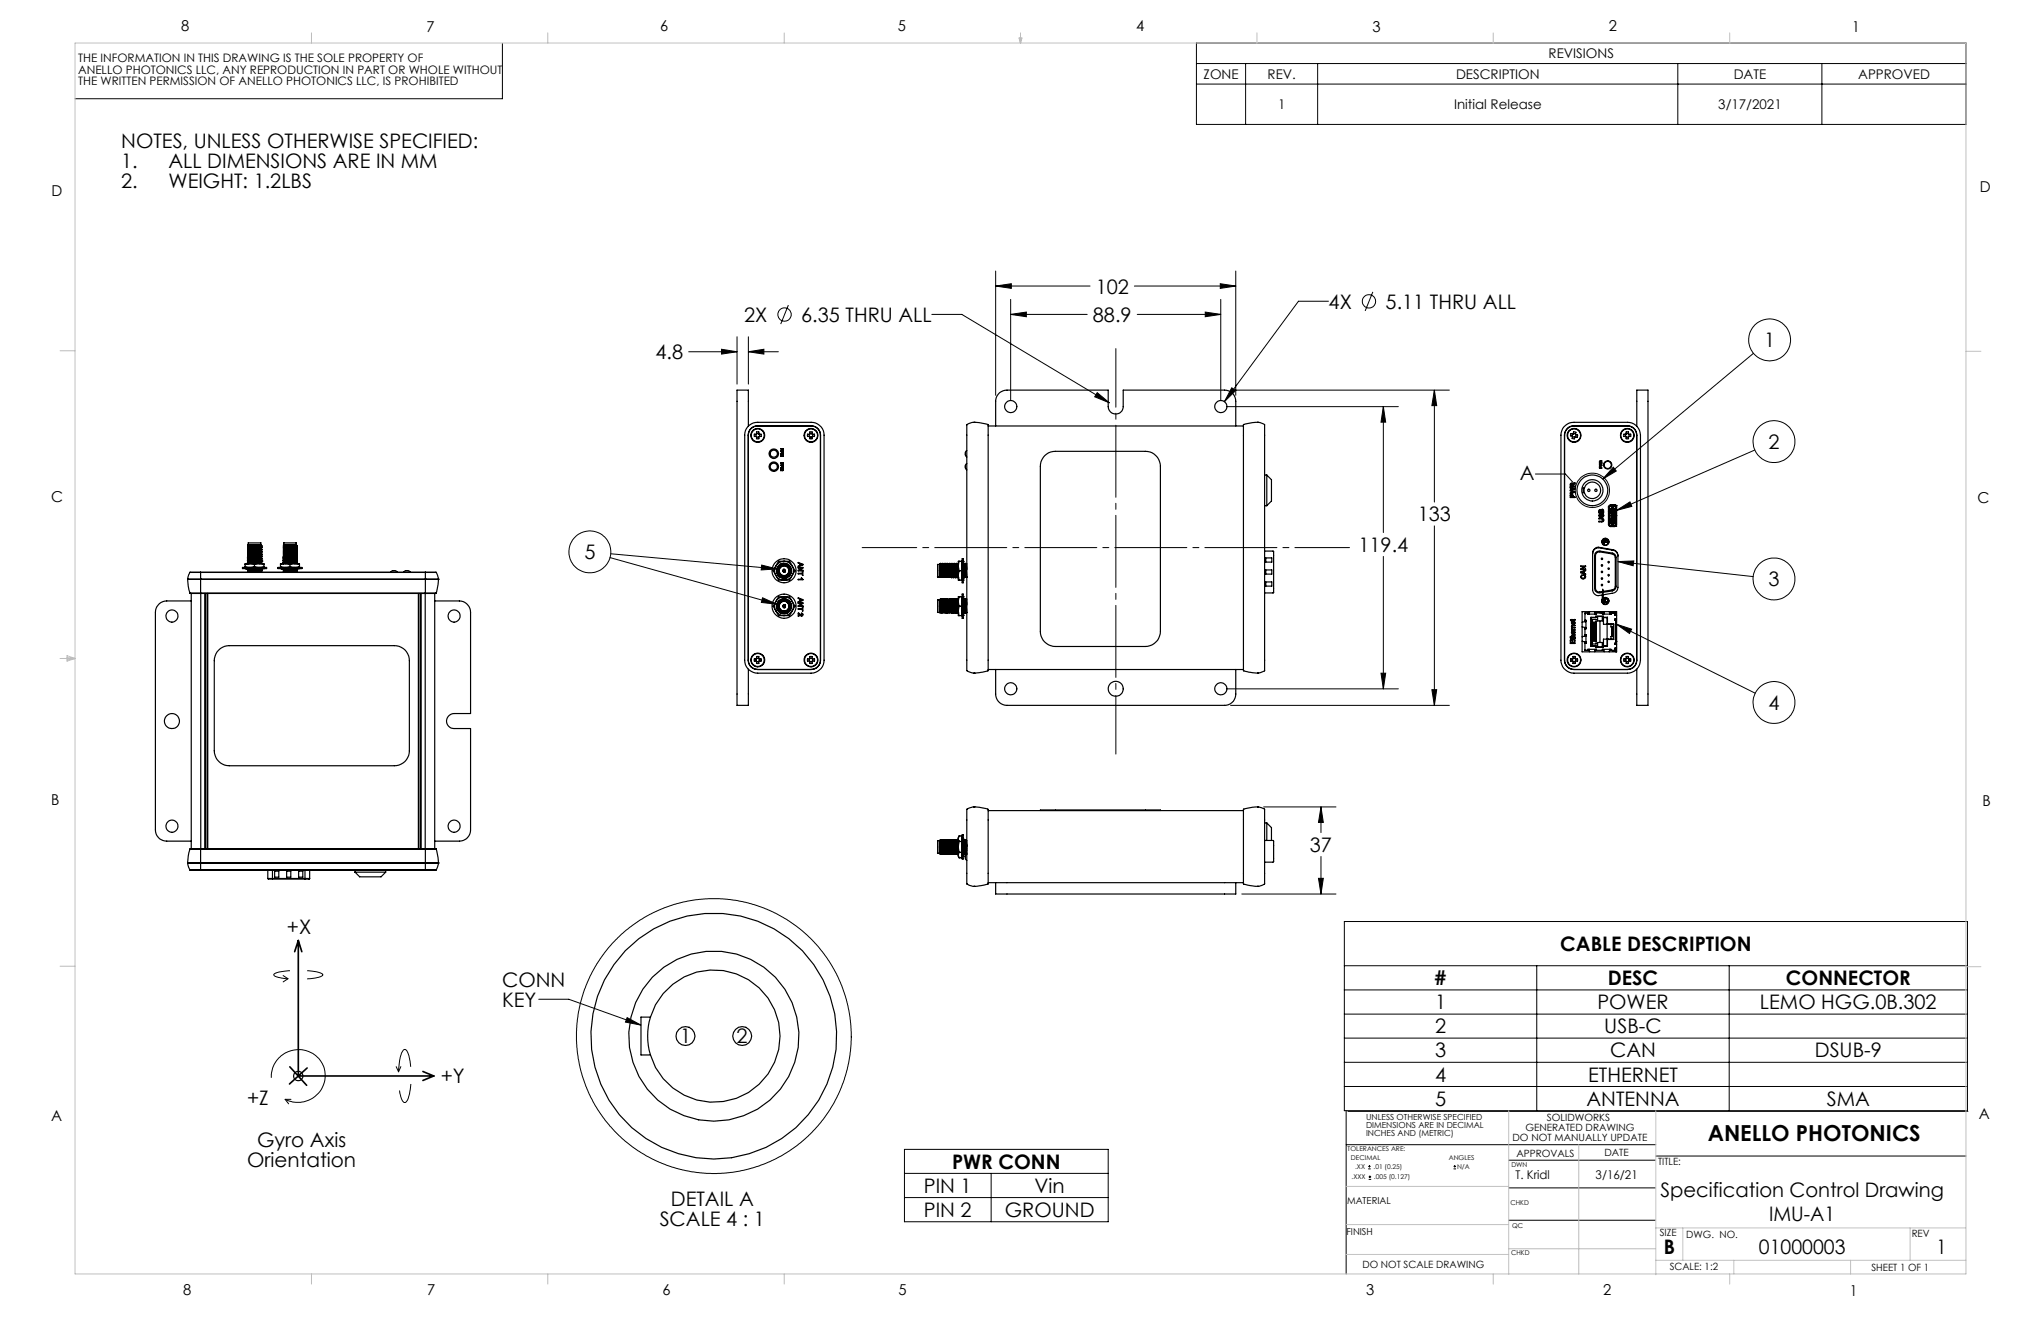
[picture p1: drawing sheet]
<svg xmlns="http://www.w3.org/2000/svg" width="432mm" height="279mm" viewBox="0 0 432 279" stroke-linecap="round" stroke-linejoin="round" font-family="sans-serif">
<defs><g id="words">
<text font-size="4.7" x="361.3" y="241.3">ANELLO PHOTONICS</text>
<g font-size="4.2">
<text x="25.6" y="31.4">NOTES, UNLESS OTHERWISE SPECIFIED:</text>
<text x="25.6" y="35.5">1.</text>
<text x="35.6" y="35.5">ALL DIMENSIONS ARE IN MM</text>
<text x="25.6" y="39.7">2.</text>
<text x="35.6" y="39.7">WEIGHT: 1.2LBS</text>
<text x="231.8" y="62.1">102</text>
<text x="281.1" y="65.3">4X</text>
<text x="293.1" y="65.3">5.11 THRU ALL</text>
<text x="157.4" y="68.1">2X</text>
<text x="169.5" y="68.1">6.35 THRU ALL</text>
<text x="231.2" y="68.1">88.9</text>
<text x="138.7" y="76">4.8</text>
<text x="373.2" y="73.4">1</text>
<text x="374.2" y="94.9">2</text>
<text x="321.6" y="101.5">A</text>
<text x="300" y="110.3">133</text>
<text x="123.6" y="118.2">5</text>
<text x="287.4" y="116.7">119.4</text>
<text x="374.2" y="124">3</text>
<text x="374.2" y="150.1">4</text>
<text x="277.1" y="180.2">37</text>
<text x="60.7" y="197.5">+X</text>
<text x="330.1" y="201.1">CABLE DESCRIPTION</text>
<text x="106.2" y="208.7">CONN</text>
<text x="303.5" y="208.3">#</text>
<text x="340.2" y="208.3">DESC</text>
<text x="377.8" y="208.3">CONNECTOR</text>
<text x="106.2" y="212.9">KEY</text>
<text x="303.6" y="213.4">1</text>
<text x="337.9" y="213.4">POWER</text>
<text x="372.3" y="213.4">LEMO HGG.0B.302</text>
<text x="143.9" y="220.6">1</text>
<text x="155.8" y="220.6">2</text>
<text x="303.6" y="218.5">2</text>
<text x="339.4" y="218.5">USB-C</text>
<text x="303.6" y="223.6">3</text>
<text x="340.6" y="223.6">CAN</text>
<text x="383.9" y="223.6">DSUB-9</text>
<text x="52.3" y="233.6">+Z</text>
<text x="93.3" y="229">+Y</text>
<text x="303.6" y="228.7">4</text>
<text x="303.6" y="233.9">5</text>
<text x="335.6" y="233.9">ANTENNA</text>
<text x="336" y="228.7">ETHERNET</text>
<text x="386.5" y="233.9">SMA</text>
<text x="54.4" y="242.7">Gyro Axis</text>
<text x="52.3" y="246.9">Orientation</text>
<text x="201.4" y="247.2">PWR CONN</text>
<text x="141.9" y="255.2">DETAIL A</text>
<text x="195.5" y="252.3">PIN 1</text>
<text x="195.5" y="257.4">PIN 2</text>
<text x="212.6" y="257.4">GROUND</text>
<text x="218.9" y="252.3">Vin</text>
<text x="351.3" y="253.3">Specification Control Drawing</text>
<text x="139.6" y="259.3">SCALE 4 : 1</text>
<text x="374.3" y="258.2">IMU-A1</text>
<text x="352" y="265.2">B</text>
<text x="372.1" y="265.2">01000003</text>
<text x="409.7" y="265.2">1</text>
</g>
<g font-size="3.2">
<text x="38.3" y="6.7">8</text>
<text x="90.2" y="6.7">7</text>
<text x="139.7" y="6.5">6</text>
<text x="190" y="6.5">5</text>
<text x="240.4" y="6.5">4</text>
<text x="290.4" y="6.7">3</text>
<text x="340.4" y="6.5">2</text>
<text x="391.9" y="6.7">1</text>
<text x="10.9" y="41.6">D</text>
<text x="418.9" y="40.7">D</text>
<text x="10.9" y="106.3">C</text>
<text x="418.4" y="106.4">C</text>
<text x="10.8" y="170.2">B</text>
<text x="419.4" y="170.6">B</text>
<text x="10.8" y="237.2">A</text>
<text x="418.6" y="236.8">A</text>
<text x="38.8" y="273.8">8</text>
<text x="90.4" y="273.8">7</text>
<text x="140.2" y="273.8">6</text>
<text x="190.1" y="273.9">5</text>
<text x="289" y="273.9">3</text>
<text x="339.1" y="273.8">2</text>
<text x="391.4" y="274.1">1</text>
</g>
<g font-size="2.8">
<text x="254.6" y="16.7">ZONE</text>
<text x="268.2" y="16.7">REV.</text>
<text x="308" y="16.7">DESCRIPTION</text>
<text x="327.6" y="12.3">REVISIONS</text>
<text x="366.8" y="16.7">DATE</text>
<text x="393.1" y="16.7">APPROVED</text>
<text x="270.4" y="23.1">1</text>
<text x="307.6" y="23.1">Initial Release</text>
<text x="363.5" y="23.1">3/17/2021</text>
</g>
<g font-size="2.5">
<text x="16.5" y="13.1">THE INFORMATION IN THIS DRAWING IS THE SOLE PROPERTY OF</text>
<text x="16.5" y="15.5">ANELLO PHOTONICS LLC, ANY REPRODUCTION IN PART OR WHOLE WITHOUT</text>
<text x="16.5" y="18">THE WRITTEN PERMISSION OF ANELLO PHOTONICS LLC, IS PROHIBITED</text>
<text x="320.6" y="249.4">T. Kridl</text>
<text x="337.6" y="249.4">3/16/21</text>
</g>
<g font-size="2.1">
<text x="322.7" y="239.2">GENERATED DRAWING</text>
<text x="327.3" y="237">SOLIDWORKS</text>
<text x="320" y="241.3">DO NOT MANUALLY UPDATE</text>
<text x="320.8" y="244.7">APPROVALS</text>
<text x="339.4" y="244.6">DATE</text>
<text x="350.8" y="246.4">TITLE:</text>
<text x="351.1" y="261.5">SIZE</text>
<text x="356.7" y="261.7">DWG. NO.</text>
<text x="404.4" y="261.7">REV</text>
<text x="288.2" y="268.2">DO NOT SCALE DRAWING</text>
<text x="353.2" y="268.6">SCALE: 1:2</text>
<text x="395.9" y="268.7">SHEET 1 OF 1</text>
</g>
<g font-size="2">
<text x="285" y="254.6">MATERIAL</text>
<text x="284.9" y="261.2">FINISH</text>
</g>
<g font-size="1.8">
<text x="289" y="236.8">UNLESS OTHERWISE SPECIFIED</text>
<text x="289" y="238.6">DIMENSIONS ARE IN DECIMAL</text>
<text x="289" y="240.4">INCHES AND (METRIC)</text>
</g>
<g font-size="1.4">
<text x="285.1" y="243.4">TOLERANCES ARE:</text>
<text x="285.8" y="245.3">DECIMAL</text>
<text x="306.5" y="245.3">ANGLES</text>
<text x="285.9" y="249.4">.XXX</text>
<text x="286.7" y="247.2">.XX</text>
<text x="290.6" y="247.2">.01 (0.25)</text>
<text x="290.7" y="249.4">.005 (0.127)</text>
<text x="308.2" y="247.2">N/A</text>
<text x="319.8" y="246.8">DWN</text>
<text x="319.6" y="255">CHKD</text>
<text x="319.9" y="259.7">QC</text>
<text x="319.7" y="265.4">CHKD</text>
</g>
</g></defs>
<g fill="none" stroke="#000" stroke-width=".21">
<path d="M106.3 9.2v11.7h-90.4M253.1 9.1h162.8v17.2h-162.8zM253.1 13.4h162.8M253.1 17.8h162.8M263.5 13.4v12.9M278.8 13.4v12.9M355 13.4v12.9M385.4 13.4v12.9M210.6 57.3v26.3M261.4 57.3v26.3M145.7 74.4h10.2M152.6 73.9l3.3 .5-3.3 .5z"/>
<path d="M155.9 71.2v10M158.3 74.4l3.3-.5v1zM158.3 71.2v10M158.3 74.4h6.4M166.8 64.5l-1.6 4M197.1 66.5h6.4l31.2 18.7M210.6 60.5l3.4-.5v1zM210.6 60.5h20M213.8 66.5l3.3-.5v1zM213.8 63.3v21.4M213.8 66.5h16.2M240 60.5h21.4"/>
<path d="M240.6 66.5h17.7M255 66l3.3 .5-3.3 .5zM258.2 60l3.2 .5-3.2 .5zM258.3 63.3v21.4M281.1 63.7h-6.4l-15.7 21.2M290.4 61.7l-1.6 4.1M371 74.7l-31.9 26.6M232.1 83l2.6 2.2-3.1-1.3zM259.5 86h36.3M260.3 82.5h46.3M260.6 82l.8 .6-2.4 2.3zM292.7 86l.5 3.3h-1z"/>
<path d="M292.7 86v26.6M303.5 82.5l.5 3.3h-1.1zM303.5 82.5v23.7M341.3 98.8l.6 .8-2.8 1.7zM371.3 95.2l-29.3 12.8M129 117.9l35.4 9.9M129.2 117.1l35.2 3.2M161.1 119.5l3.3 .8-3.4 .2zM292.7 117.7v28M303.5 111.2v38M324.8 100.3h6.4l2.2 2.4M342 108l2.8-1.8 .4 .9z"/>
<path d="M342.3 118.8l28.6 3.2M342.3 118.8l3.4-.2-.2 1.1zM161.3 126.4l3.1 1.4-3.3-.4zM342 132l29.3 14.6M342 132l3.2 1.1-.5 .9zM259.5 145.7h36.3M260.3 149.2h46.3M292.2 142.4h1l-.5 3.3zM302.9 145.9h1.1l-.5 3.3zM267.3 170.7h15.3M279.5 170.7l.5 3.3h-1.1zM279.5 170.7v5.4"/>
<path d="M262.7 189.1h19.9M278.9 185.8h1.1l-.5 3.3zM279.5 181.2v7.9M284.4 194.9h131.8v40h-131.8zM59.9 206.3l1 .7M60.9 207l-1 .7M61.3 205.3a5.6 5.6 0 0 0-3.4 .8v.1a4.6 4.6 0 0 0 3 .8M65 205.3a5.1 5.1 0 0 1 3.3 .9 3.5 3.5 0 0 1-2.7 .8h-.6M114 211.3h6.3l15.3 5.5M132.7 215.2l2.9 1.6-3.3-.6zM284.4 204.3h131.8M284.4 209.4h131.8"/>
<path d="M284.4 214.5h131.8M284.4 219.6h131.8M325.1 204.3v30.6M365.8 204.3v30.6M57.4 228a5.7 5.7 0 0 1 5.6-6 5.7 5.7 0 0 1 5.8 5.9 5.8 5.8 0 0 1-8.5 4.6M60.3 232.5h1.3M60.3 232.5l.8 1M83.8 225.6l.5 1.1M84.8 225.6l-.5 1.1M86.9 225.6a5.1 5.1 0 0 0-1.2-3.6h-.2a3.6 3.6 0 0 0-1 2.8l-.2 1.9M86.9 229.3a7 7 0 0 1-1 3.8 .76 .76 0 0 1-1-.8l-.4-1.7M284.4 224.7h131.8"/>
<path d="M284.4 229.8h131.8M284.8 234.9v34.6M285.2 235.1h131.1M191.3 243.1h43.2v15.3h-43.2zM191.3 248.2h43.2M191.3 253.3h43.2M209.7 248.2v10.2M284.8 242.1h65.5M289.5 247.2h.5M289.5 246.7h.5M289.6 249.4h.5M289.6 248.9h.5"/>
<path d="M289.7 246.4v.5M289.8 248.6v.6M307.5 247.2h.5M307.5 246.7h.5M307.8 246.4v.5M319.2 245.4h31M319.2 258.1h31M319.2 251.2h31M350.3 244.5h65.6"/>
<circle cx="166" cy="66.5" r="1.42"/>
<circle cx="289.6" cy="63.7" r="1.42"/>
<circle cx="374.4" cy="71.9" r="4.4"/>
<circle cx="375.3" cy="93.4" r="4.4"/>
<circle cx="124.8" cy="116.7" r="4.4"/>
<circle cx="336.9" cy="103.7" r="3.6"/>
<circle cx="375.3" cy="122.5" r="4.4"/>
<circle cx="375.3" cy="148.6" r="4.4"/>
<circle cx="151" cy="219.1" r="29.1"/>
</g>
<g fill="none" stroke="#000" stroke-width=".25">
<path d="M158.2 90.3l.3-.3a2.57 2.57 0 0 1 1.8-.7h11.3a2.74 2.74 0 0 1 2.7 2.7v47.6a2.74 2.74 0 0 1-2.7 2.8h-11.3a2.75 2.75 0 0 1-2.7-2.8v-47.6a2.56 2.56 0 0 1 .6-1.7zM158.3 92a1.93 1.93 0 0 1 2-1.9h11.3a1.99 1.99 0 0 1 2 1.9M158.3 92v47.6M158.3 90.1v-7.6h-2.4v66.7h2.4v-7.7M158.3 92a1.93 1.93 0 0 1 2-1.9h11.3a1.93 1.93 0 0 1 2 1.9M160 91.8l-.1 .3 .1 .2M160.1 91.8h-.5v.4l.5 .1v.5l.2 .1 .2-.1v-.5h.5v-.5h-.5M160.1 91.8v-.4l.1-.1 .3 .1v.4M160.1 91.8l.1-.1 .3 .1M160.1 92.4h.4M160.6 91.8v.5M165.2 94.9h.5v.2l-.2 .2v-.2l.1 .1v-.2z"/>
<path d="M165.2 96.4h.4v-.1l.1 .2zM165.2 97.9h.5v.3h-.3l.1-.1 .1 .1v-.2zM165.2 98.4h.5v.3h-.3l.1-.2 .1 .1v-.2zM165.2 95.4h.5v.3l-.3-.1 .1-.1 .1 .1v-.2zM165.2 99.2h.1M165.2 96l.2 .1a.18 .18 0 0 1 0-.3 .18 .18 0 0 1 .3 .1 .18 .18 0 0 1-.1 .3v-.3l-.2 .3zM165.2 95.8h.2l-.2 .2zM165.2 99l.2 .1a.18 .18 0 0 1 0-.3 .18 .18 0 0 1 .3 .1 .18 .18 0 0 1-.1 .3v-.3l-.2 .3zM165.2 98.8h.2l-.2 .2zM165.2 99.2l.3 .3 .1-.2 .1 .2-.2 .1-.2-.3-.1 .3zM165.4 95v.1M165.4 95.4v.1"/>
<path d="M165.4 98v.1M165.4 98.4v.1M171.3 91.8v.5M171.3 91.8h-.4v.5h.4v.5l.3 .1 .2-.1v-.5h.5v-.5h-.5M171.3 91.8v-.4l.1-.1 .4 .1v.4M171.3 91.8l.2-.1 .3 .1M171.3 92.4h.5M171.9 91.8v.5M173.6 92v47.6M204.5 98a.87 .87 0 0 0 0 1.4M204.5 95.3a.9 .9 0 0 0 0 1.4M206.1 89.3h.1"/>
<path d="M206.1 89.3l1.1 .1 1.9 .4v52.1l-1.2 .3-1.8 .2M206.1 89.3l-.6 .1-1 .5v51.6a.52 .52 0 0 0 .6 .6l1 .3M209.1 90.1h54M210.6 90.1v-5.2a2.39 2.39 0 0 1 2.4-2.4h21.5v3.5a1.59 1.59 0 0 0 1.5 1.6 1.59 1.59 0 0 0 1.6-1.6v-3.5h21.5a2.32 2.32 0 0 1 2.3 2.4v5.2M221 96.4a2.99 2.99 0 0 1 2.3-.9h19a3.2 3.2 0 0 1 3.2 3.1v35a3.3 3.3 0 0 1-3.2 3.1h-19a3.2 3.2 0 0 1-3.2-3.1v-35a3.1 3.1 0 0 1 .9-2.2zM266.1 89.3h.1M266.1 89.3l-1.2 .1-1.8 .4v52.1l1.1 .3 1.9 .2M266.1 89.3l.9 .2a.64 .64 0 0 1 .6 .4 .64 .64 0 0 1-.1 .6v50.7a.62 .62 0 0 1 .1 .6 .62 .62 0 0 1-.6 .3l-.9 .3M330.9 90.3l.3-.3a2.41 2.41 0 0 1 1.8-.7h11.3a2.74 2.74 0 0 1 2.8 2.7v47.6a2.81 2.81 0 0 1-2.8 2.8h-11.3a2.81 2.81 0 0 1-2.8-2.8v-47.6l.2-.9zM331 92a1.99 1.99 0 0 1 2-1.9h11.3a1.93 1.93 0 0 1 2 1.9M331 92v47.6M332.7 92.3l.5 .1"/>
<path d="M332.8 91.8l-.1 .5M332.8 91.8l.2-.1 .3 .2M333.3 91.9l.1-.5-.3-.1h-.2l-.1 .5-.4-.1-.1 .2v.3l.4 .1-.1 .4 .1 .1h.4l.1-.4M333.3 91.9l.5 .1v.2l-.1 .3-.5-.1M333.3 91.9l.1 .2-.2 .3M338.4 98l.5 .1-.4 .2 .4 .2-.5 .1 .4-.1-.4-.2 .4-.2zM338.4 97.5l.3 .1 .2-.1-.2 .2 .2 .2h-.5zM338.5 97.6h.1v.2h-.1zM338.6 99v-.2l-.1-.1v.3h.4h-.5l.1-.3h.2v.3M338.7 97.6h.1M344 91.8l-.1 .2 .1 .3M344 91.8h-.4l-.1 .5h.5v.5l.3 .1 .2-.1v-.5h.5v-.5h-.5"/>
<path d="M344 91.8l.1-.5 .4 .1v.4M344 91.8l.2-.1 .3 .1M344 92.4h.5M344.6 91.8l.1 .2-.1 .3M346.3 92v47.6M346.3 90.1v-7.6h2.4v66.7h-2.4v-7.7M51.9 119.8a2.85 2.85 0 0 0 1.9 0M51.9 119.8v.2M51.9 119.4v.4M52.5 115.6v.1M52.5 115.9v.1M52.5 117.4h.1"/>
<path d="M52.5 116.6v.1M52.5 116.2v.1M52.5 116.8v.1M52.5 117.2v.1M52.5 116v.1M52.5 116.4v.1M52.5 117.9v.1M52.5 118.3v.1M52.5 117.5v.2M52.5 118.6v.1M52.5 119v.1M52.5 115.9h.1"/>
<path d="M52.5 116.6h.1M52.5 118h.1M52.5 115.5v.1M52.5 116h.1M52.5 116.3v.1M52.5 116.7v.1M52.5 117v.2M52.5 117.4v.1M52.5 117.8v.1M52.5 118.1v.2M52.5 118.5v.1M52.5 118.9v.1"/>
<path d="M52.5 118.5l-.2 .1M52.5 118.1l-.2 .1M52.5 117.8l-.2 .1M52.5 118.9l-.2 .1M52.5 118.4v.1M52.5 118v.1M52.5 117.7v.1M52.5 117.3v.1M52.5 116.9v.1M52.5 116.5v.1M52.5 116.2h.1M52.5 115.5h.1"/>
<path d="M52.5 117h.1M52.5 116.9h.1M52.5 116.5h.1M52.5 115.2v.1h1.3M52.5 115.2h1.3M52.5 114.8h2.7M52.5 114.8v.4M52.6 114.8h-.1M52.8 119.2h2.1M52.8 119.2l1 .2M52.8 119.2l-.9 .2M52.8 119.2h-.9v.2"/>
<path d="M53.8 119.8a2.95 2.95 0 0 0 2 0M53.8 115.2h1.4M53.8 115.2v.1M53.8 119.4v.4M54.6 116.1l.2 .1M54.6 116.1l-2.1 .1M54.6 116l-2.1 .2M54.6 116v.1M54.8 115.9l-.2 .1M54.8 116.2l-2.3 .1M54.8 115.9l-2.3 .1M54.9 119.2l-1.1 .2"/>
<path d="M54.9 119.2l.9 .2M54.9 119.2h.9v.2M55.1 115.3l-2.4 .1-.2 .1M55.1 115.3h-1.3M55.1 114.8h.1M55.1 115.3h.1M55.2 115.2v.1M55.2 114.8v.4M55.2 115.3l.2 .1M55.2 115.7l.2 .1M55.2 116.1l.2 .1M55.2 116.3l.2 .2"/>
<path d="M55.2 116.8l.2 .1M55.2 117.2l.2 .1M55.2 117.5l.2 .2M55.2 117.9l.2 .1M55.2 118.3l.2 .1M55.2 118.7l.2 .1M55.2 119.1l.2 .1M55.2 115.6l-2.6 .1-.1 .2M55.2 115.6v.1M55.2 116v.1M55.2 117.5l-2.7 .3M55.2 117.8v.1"/>
<path d="M55.2 118.2v.1M55.2 117.1v.1M55.2 119l-2.4 .1-.3 .2M55.2 118.6v.1M55.2 119v.1M55.2 116h-.6M55.2 115.6h.1M55.2 116.1h-.6M55.2 115.7l-2.7 .2M55.2 115.3l-2.7 .2M55.2 117.2l-2.7 .2M55.2 116.8l-2.7 .2"/>
<path d="M55.2 116.4l-2.7 .2M55.2 117.1l-2.7 .2M55.2 116.7l-2.7 .2M55.2 116.3l-2.7 .2M55.2 117.5l-2.7 .2M55.2 117.8l-2.7 .2M55.2 118.2l-2.7 .2M55.2 118.3l-2.7 .2M55.2 117.9l-2.7 .2M55.2 117.5h.1M55.2 119.1l-2.5 .1M55.2 118.7l-2.7 .2"/>
<path d="M55.2 118.6h.1M55.2 118.7h.1M55.4 118.5l-2.8 .2-.1 .2M55.4 118.8l-2.9 .2M55.4 118.5l-2.9 .1M55.4 115.5l-.2 .1M55.4 115.9l-.2 .1M55.4 116.2l-.2 .1M55.4 116.6l-.2 .2M55.4 117l-.2 .1M55.4 117.4l-.2 .1M55.4 117.8l-.2 .1"/>
<path d="M55.4 118.1l-.2 .1M55.4 118.9l-.2 .1M55.4 115.5l-2.9 .1M55.4 115.9h-.6M55.4 116.2h-.6M55.4 115.8l-2.9 .2M55.4 115.4l-2.9 .2M55.4 117.3l-2.9 .1M55.4 116.9l-2.9 .2M55.4 116.5l-2.9 .2M55.4 116.6l-2.9 .2M55.4 117l-2.9 .2"/>
<path d="M55.4 116.2l-2.9 .2M55.4 117.8l-2.9 .1M55.4 118.1l-2.9 .2M55.4 117.4l-2.9 .1M55.4 118.4l-2.9 .2M55.4 118l-2.9 .2M55.4 117.7l-2.9 .1M55.4 119.2h-.6M55.4 118.8h.1M55.4 118.5h.1M55.4 118.9l-2.9 .1M55.4 115.4v.1"/>
<path d="M55.4 115.8v.1M55.4 116.2h.1M55.4 116.5v.1M55.4 116.9v.1M55.4 117.3v.1M55.4 117.7v.1M55.4 118v.1M55.4 118.4v.1M55.4 118.8v.1M55.4 119.2h.1M55.8 119.8v.2M55.8 119.4v.4"/>
<path d="M59.3 119.8a2.95 2.95 0 0 0 2 0M59.3 119.8v.2M59.3 119.4v.4M60 115.9h.1M60 115.5h.1M60 117.4h.1M60 116.6h.1M60 116.9h.1M60 116.5h.1M60 118h.1M60 118.5l-.2 .1M60 118l-.2 .2"/>
<path d="M60 117.8l-.2 .1M60 118.9l-.2 .1M60 118.3v.2M60 117.5v.3M60 117.2v.2M60 116.9v.1M60 116.5v.1M60 116v.3M60 115.6v.1M60 115.9v.1M60 116.6v.1M60 116.8v.1"/>
<path d="M60 116.4v.1M60 117.9v.1M60 118.6v.1M60 119v.1M60 115.5v.1M60 116h.1M60 116.3v.1M60 116.7v.1M60 117v.2M60 117.4v.1M60 117.8v.1M60 118.1v.2"/>
<path d="M60 118.5v.1M60 118.9v.1M60 115.2v.1h1.3M60 115.2h1.3M60 114.8h2.7M60 114.8v.4M60.1 114.8h-.1M60.4 119.2l.9 .2M60.4 119.2l-1.1 .2M60.4 119.2h1.9M60.4 119.2h-1.1v.2M61.3 119.8a2.95 2.95 0 0 0 2.1 0"/>
<path d="M61.3 115.2h1.4M61.3 115.2v.1M61.3 119.4v.4M62.1 116.1l.1 .1M62.1 116.1l-2.1 .1M62.1 116l-2.1 .2M62.1 116v.1M62.2 115.9l-.1 .1M62.2 116.2l-2.2 .1M62.2 115.9l-2.2 .1M62.3 119.2l1.1 .2M62.3 119.2l-1 .2"/>
<path d="M62.3 119.2h1.1v.2M62.6 114.8h.1M62.7 115.3l-2.5 .1-.2 .1M62.7 115.3h-1.4M62.7 115.3h.1M62.7 115.2v.1M62.7 119l-2.4 .1-.4 .2M62.7 116.8l-2.7 .2M62.7 116.4l-2.7 .2M62.7 117.1l-2.7 .2M62.7 116.7l-2.7 .2M62.7 116.3l-2.7 .2"/>
<path d="M62.7 117.8l-2.7 .2M62.7 117.6l-2.7 .2M62.7 119.1l-2.6 .1M62.7 114.8v.4M62.7 115.3l.2 .1M62.7 115.7l.2 .1M62.7 116.1l.2 .1M62.7 117.2l.2 .1M62.7 117.5l.2 .2M62.7 117.9l.2 .1M62.7 118.3l.2 .1M62.7 115.6l-1.8 .1a.72 .72 0 0 0-.9 .2"/>
<path d="M62.7 115.6v.1M62.7 116v.1M62.7 117.5v.1M62.7 118.2v.1M62.7 118.6v.1M62.7 116h-.6M62.7 115.6h.1M62.7 116.1h-.6M62.7 115.7l-2.7 .2M62.7 115.3l-2.7 .2M62.7 117.2l-2.7 .2M62.7 117.5l-2.7 .2"/>
<path d="M62.7 118.3l-2.7 .2M62.7 117.9l-2.7 .2M62.7 117.5h.1M62.7 118.6h.1M62.7 118.7h.1M62.7 118.7l.1 .1M62.8 118.5l-2.8 .1M62.9 118.8l-.3-.1-2.6 .2M62.9 118.5l-2.8 .2-.1 .2M62.9 115.5l-2.9 .1M62.9 116.2h-.7M62.9 115.8l-2.9 .2"/>
<path d="M62.9 117.3l-2.9 .1M62.9 116.6l-2.9 .2M62.9 117l-2.9 .2M62.9 116.2l-2.9 .2M62.9 117.8l-2.9 .1M62.9 118.1l-2.9 .2M62.9 117.4l-2.9 .1M62.9 118.4l-2.9 .2M62.9 118l-2.9 .2M62.9 117.7l-2.9 .1M62.9 118.8l-2.9 .2M62.9 118.8h.1"/>
<path d="M62.9 118.5h.1M62.9 115.5l-.2 .1M62.9 115.9l-.2 .1M62.9 116.2l-.2 .1 .2 .2M62.9 116.6l-.2 .1 .2 .2M62.9 117l-.2 .2M62.9 117.4l-.2 .1M62.9 117.8l-.2 .1M62.9 118.1l-.2 .2-2.7 .1M62.9 118.9l-.2 .1 .2 .2M62.9 115.9h-.7M62.9 115.4l-2.9 .2"/>
<path d="M62.9 116.9l-2.9 .2M62.9 116.5l-2.9 .2M62.9 119.2h-.6M62.9 118.9l-2.9 .1M62.9 115.4v.1M62.9 115.8v.1M62.9 116.2h.1M62.9 116.5v.1M62.9 116.9v.1M62.9 117.3v.1M62.9 117.7v.1M62.9 118v.1"/>
<path d="M62.9 118.4v.1M62.9 118.8v.1M62.9 119.2h.1M63.4 119.8v.2M63.4 119.4v.4M164.1 119.7a1.93 1.93 0 0 0 0 2M164.1 119.7l-.5 1 .5 1M165.8 119.2a1.52 1.52 0 0 0-1.4 1.2 1.52 1.52 0 0 0 .9 1.7M165.8 119.2a1.46 1.46 0 0 0-1.2 1.1 1.34 1.34 0 0 1 1.7-.9M165.8 119.2a1.51 1.51 0 0 1 1.6 1.2 1.51 1.51 0 0 1-1 1.7M165.9 118.7a2.14 2.14 0 0 1 1.7 1M165.9 118.7a2.14 2.14 0 0 0-1.8 1"/>
<path d="M165.9 118.7h1.1l.6 1M165.9 118.7h-1.2l-.6 1M166.3 119.4l.3 .2M166.3 119.4a1.43 1.43 0 0 1 1 1.3 1.43 1.43 0 0 1-.9 1.4M167.6 119.7a1.93 1.93 0 0 1 0 2M167.6 119.7l.6 1-.6 1M168.9 119l1 .3v.2l-1 .4v-.2l.3-.1v-.4l-.3-.1zM169.3 119.2l.5 .2-.5 .2zM198.4 119.4v2.7M198.4 119.4h.3M198.4 119.4h-.1M198.7 119.4v2.7"/>
<path d="M198.8 119.4l.1 2.5 .1 .2M198.8 119.3l.1 .3 .1 2.5M198.8 119.4l.1 2.7h-.2M198.8 119.3l-.1 .1M198.8 119.3v.1M198.9 119.2l-.1 .1M199 119.2l.1 .1M199 119.2l.2 2.9M199 119.2l.1 2.9M199.1 119.3h.1M199.1 119.3l.1 1.8a.72 .72 0 0 0 .2 1l-.2-2.8M199.3 119.2l-.1 .1"/>
<path d="M199.3 119.2l.2 2.9M199.3 119.2h.1M199.4 119.2l.1 .1M199.4 119.2l.2 2.9M199.5 119.3h.1M199.5 119.3l.2 2.8M199.6 119.3l.2 2.8M199.7 119.2l-.1 .1M199.7 119.2l.2 .1M199.7 119.2l.1 2.9M199.8 119.2l.1 2.9M199.9 119.3l.2 2.8"/>
<path d="M200 119.4l.2 2.7M200.1 119.2l-.2 .1M200.1 119.2l.1 2.9M200.1 119.2h.1M200.2 119.2l.1 .1M200.2 119.2l.1 2.9M200.3 119.3h-.1l.2 2.8M200.3 119.3l.2 2.8M200.4 119.2l-.1 .1M200.4 119.2l.2 .1M200.4 119.2l.2 2.9M200.5 119.2l.2 2.9"/>
<path d="M200.6 119.3h.1M200.6 119.3l.2 2.8M200.7 119.3l.2 2.8M200.8 119.2l-.1 .1M200.8 119.2l.2 .1M200.8 119.2l.2 2.9M200.9 119.2l.1 2.9M201 119.3h.1M201 119.3l.2 2.8M201.1 119.3l.2 2.8M201.1 119.3h.1M201.2 119.2l.2 .1"/>
<path d="M201.2 119.2l-.1 .1M201.2 119.2l.2 2.9M201.3 119.2l.1 2.9M201.5 119.3h-.1l.2 2.8M201.5 119.3l.1 2.8M201.6 119.2l.3 .1M201.6 119.2l-.1 .1M201.6 119.2l.1 2.9M201.6 119.2l.2 2.9M201.8 119.4l.1 2.7M201.9 119.3l.1-.1 .1 2.9M201.9 119.3l.1 2.8"/>
<path d="M202 119.2h.1M202 119.2l.3 2.8 .1 .1M202 119.2l.2 2.9M202.1 119.3h.1M202.2 119.3h.1M202.2 119.4l.2 2.7M202.3 119.2l-.1 .1M202.3 119.2l.2 2.9M202.3 119.2h.1M202.4 119.2l.1 .1M202.4 119.2l.2 2.9M202.5 119.3l.2 2.8h.1"/>
<path d="M202.5 119.3h.1M202.6 119.3l.1 2.6M202.7 119.2l-.1 .1M202.7 119.2v.6M202.7 119.2h.1M202.7 119.7l.2 1M202.7 119.7v2M202.9 118.7l-.2 1M202.9 118.7h-.2v1M202.9 118.7h.5M203.4 118.7a2.95 2.95 0 0 1 0 2M203.4 118.7h.2"/>
<path d="M203.6 118.2h.2v5.1h-.2zM203.6 118.7v.1M203.8 118.7h.1M203.8 119.3l.1 .3-.1 .2M203.8 118.8l.1 .3M203.8 119.2l.1 .3M203.9 119.1l.1 .2M203.9 119.7l.1 2.4M203.9 119.2l.1 2.9M203.9 119.1l-.1 .1M204 119.3h.1M204 119.3l.2 2.8"/>
<path d="M204.1 119.3l.2 2.8M204.2 119.2l-.1 .1M204.2 119.2l.2 2.9M204.2 119.2h.1M204.3 119.2l.1 .1M204.3 119.2l.1 2.9M204.5 119.3h-.1l.2 2.8M204.5 119.3v1.1M204.5 119.2v.1M267.5 116.6h2v8.7l-2 .1M267.5 100.5h.5M267.5 107h.5"/>
<path d="M267.8 118h1.3v.9h-1.3zM268 100.5v6.5M268 100.5l1 1v4.5l-1 1M332.2 103.1l1 .2v.2l-.9 .2 .9 .3v.1l-1 .3v-.2l.9-.1-.9-.3v-.2l.9-.2-.9-.2zM332.3 102.3l.3-.1 .1 .2 .5-.3v.2l-.4 .3v.2h.4v.2h-1zM332.3 104.5l.4 .1 .1 .5h.4v.1h-1zM332.4 102.4h.2v.4h-.3zM332.4 104.7h.2l.1 .4h-.4zM334.4 119.7h1.1v.1l-.8 .5h.8v.2h-1.1v-.2l.8-.5h-.8zM335.2 103.2a1.75 1.75 0 0 1 2.7-.9 1.75 1.75 0 0 1 0 2.8 1.75 1.75 0 0 1-2.7-.9M335.2 103.2v1M335.2 103.2h-.2v1h.2"/>
<path d="M336.9 117.1a1.26 1.26 0 0 1 1.3-1.2l2.8 .4a1.33 1.33 0 0 1 1.3 1.3M337.3 116.1l.4-.3 .5-.1 2.8 .5a1.26 1.26 0 0 1 1.3 1.3v6.7a1.26 1.26 0 0 1-1.3 1.3l-2.8 .5a1.26 1.26 0 0 1-1.3-1.3v-7.7zM337.7 116.8l.8-.2 2.6 .4a.99 .99 0 0 1 .8 .9v6.1a1.07 1.07 0 0 1-.8 1l-2.6 .4a.97 .97 0 0 1-1.1-1v-6.9zM337.8 116.9l.7-.2 2.6 .5a.89 .89 0 0 1 .6 .7v6.1a.8 .8 0 0 1-.6 .8l-2.6 .4a.79 .79 0 0 1-1-.8v-6.9zM338.3 109.6h.5a.39 .39 0 0 1 .5 .4 .39 .39 0 0 1-.5 .4h-.5v-.2h.8v-.3l-.8-.2zM338.3 107.8h.9l.1 .7h-1zM338.3 108.8l.3-.1-.2 .4 .2 .1a.38 .38 0 0 1 .2-.4 .38 .38 0 0 1 .4 0v.5l-.3 .1v-.1a.23 .23 0 0 0 .3-.3 .23 .23 0 0 0-.3-.2l-.1 .2a.3 .3 0 0 1-.1 .3 .3 .3 0 0 1-.4 0zM338.5 107.9l.2 .1v.3h-.3zM338.9 114.7a.76 .76 0 0 1 .7-.7 .76 .76 0 0 1 .8 .7M338.9 107.9l.3 .1v.3h-.4zM339.3 114.6l.1 .1M339.4 114.2v.2"/>
<path d="M339.4 114.7v.6M339.4 114.7h.1M339.4 114.2v.7M339.4 114.7h.8M340.1 114.4l-.8 .1 .1 .2M340.3 108.2h.1M340.3 108.7h.1M340.3 107.2h.1M340.3 107.2h.2M340.4 107l.3-.2h.9l.4 .3v3.8l-.1 .3-.3 .2h-.9l-.4-.4zM340.5 109.7h.1M340.5 110.2h.1"/>
<path d="M340.5 107.9h.1M340.5 108.5h.1M340.5 108.6h.1M340.5 109.5h.1M340.5 109.7l.2 .1M340.5 107.9l.2 .2M340.5 110.6h.5M340.5 107.6h.5M340.5 110.5h.1M340.6 107.6v.1M340.6 110.5h.1M340.6 110.5h.3"/>
<path d="M340.6 110.5h-.1M340.6 110.5l.1 .1M340.6 107.6h.1M340.6 110.5v.1M340.6 111.2v.1M340.6 107.1l.9-.1 .3 .3v3.5l-.3 .4h-.7l-.3-.4zM340.6 107.7h.3M340.7 110.1h.1M340.7 109.8h.1M340.7 108.4h.1M340.7 108.1h.1M340.7 108.3h.1"/>
<path d="M340.7 108.1v.3M340.7 109.8v.3M340.7 110.1l-.2 .1M340.7 108.4l-.2 .1M340.7 107.6l-.1 .1M340.7 110.5l.1 .1M340.7 110.5h.1M340.7 107.6h-.1M340.7 107.6h.1M340.7 110.5v.1M340.8 107.6l-.1 .1M340.8 107.6h.1"/>
<path d="M340.9 107.7v2.8M340.9 107.7h.1M340.9 110.1v.1M340.9 110.1h.1M340.9 110.2h.1M340.9 109v.1M340.9 107.9v.2M340.9 107.9h.1M340.9 110.5h.1M341 110.6v.1M341 110.5h.1M341 107.6h.1"/>
<path d="M341 107.7h.1M341 110.1h.1M341 110.2h.1M341 110h.1M341 110.3h.1M341 110.4h.1M341 109.6h.1M341 109.5h.1M341 109.7h.1M341 109.4h.1M341 109.3h.1M341 109.2h.1"/>
<path d="M341 109h.1M341 109.9h.1M341 109.8h.1M341 108h.1M341 108.1h.1M341 108.2h.1M341 108.9h.1M341 108.8h.1M341 108.6h.1M341 108.7h.1M341 108.5h.1M341 108.4h.1"/>
<path d="M341 108.3h.1M341 107.8h.1M341 107.9h.1M341 109.1h.1M341 110.1v.1M341 107.6v3M341 107.6v.1M341 108.1v.1M341 111.2h.1M341 107h.1M341 111.2v-.3h.2l.1 .3M341 107v.2h.2l.1-.2"/>
<path d="M341 107.5v3.2M341 107.5v.1M341 110.2v.1M341 108.2v.1M341 109.7v.1M341 107.7v.1M341 110.7h.2M341 107.4h.2M341 107.4v.1M341 107.4v3.3M341.1 106.8v.1M341.1 108.2h.1"/>
<path d="M341.1 107.4h.1M341.1 107.5v.7M341.1 108.8v.5M341.1 109.9v.8M341.1 110.7v.1M341.1 109.9h.1M341.1 108.8h.1M341.1 109.3h.1M341.2 110.7h.1M341.2 107.5h.1M341.2 107.4l.1 3.3M341.2 107.4v3.3"/>
<path d="M341.3 111.2h.1M341.3 107h.1M341.3 110.7h-.1M341.3 108.6h.1M341.3 108.8h.1M341.3 109.3h.1M341.3 109.1h.1M341.3 109.6h.1M341.3 109.7v.1M341.3 109.8h.1M341.3 110.2v.1M341.3 110.3h.1"/>
<path d="M341.3 110.1h.1M341.3 109.5h.1M341.3 109.4h.1M341.3 110h.1M341.3 110.5h.1M341.3 110.4h.1M341.3 107.6h.1M341.3 109h.1M341.3 108.9h.1M341.3 108.5h.1M341.3 108.4h.1M341.3 108.1h.1"/>
<path d="M341.3 108.2v.1M341.3 108.3h.1M341.3 108h.1M341.3 107.7v.1M341.3 107.8h.1M341.3 107.7h.1M341.3 109.7h.1M341.3 109.9h.1M341.3 110.2h.1M341.3 109.2h.1M341.3 107.9h.1M341.3 108.2h.1"/>
<path d="M341.3 108.7h.1M341.3 107.5v3.1M341.3 110.1v.1M341.3 108.1v.1M341.3 107.6v.1M341.3 106.8l.5 .3 .1 .3M341.3 110.6h.5M341.3 107.6h.5M341.4 107.7v2.8h.4M341.4 107.7h.1M341.4 106.8v.1M341.4 111.3v.1"/>
<path d="M341.4 107.7h.4M341.5 107.7v2.8M341.5 107.7h.1M341.5 110.2h.1M341.5 110.1h.1M341.5 109v.1M341.5 107.9h.1M341.5 110.5h.1M341.5 110.1v.1M341.5 107.9v.2M341.6 107.6h.1M341.6 107.6l.1 .1"/>
<path d="M341.6 106.8v.1M341.6 106.8l.1 .1M341.6 110.5h.2M341.6 107.6h.2M341.7 110.5l-.1 .1M341.7 111.2h.2M341.7 107h.2M341.7 107.7h.1M341.8 107.7h.1M341.8 110.5h.1M341.8 107.6h.1M341.8 110.3h.1"/>
<path d="M341.8 109.9h.1M341.8 108.2h.1M341.8 107.9h.1M341.8 109.9l-.1 .1 .1 .3M341.8 107.9l-.1 .1 .1 .2M341.8 109.1h.1M341.8 107v.1M341.8 111.1v.1M341.8 106.9h-1.1l-.3 .5v3.5l.4 .4h1M341.8 111.3h.1M341.8 106.9h.1M341.9 107h.1"/>
<path d="M341.9 110.8l-.2 .3-.3 .2M341.9 109.1h.1M341.9 106.9v4.3M39.7 122.5h2.7M39.7 122.5h.1M39.7 122.5l.1 1.5 .4 1.4M40.1 121.1h2.3M40.1 121.1l-.4 1.4M40.2 125.4h2.2M40.2 125.4l2.2 .1M40.5 127.1h-5.2a2.39 2.39 0 0 0-2.4 2.4v46a2.39 2.39 0 0 0 2.4 2.4h5.2M40.5 125.5v54"/>
<path d="M42.4 122.5h.1M42.4 122.5v2.9M42.4 121.1v1.4M42.4 121l-2.3 .1M42.4 121v.1M42.4 125.4v.1M42.4 122.5h47.6M42.4 125.4h47.6M42.4 121.1h47.6M42.4 121h47.6M42.4 125.5h47.6M42.5 125.5v54"/>
<path d="M43.4 125.5v54M43.5 125.5v54M43.8 125.5v54M44 125.5v54M46.3 137.5l.3-.3a2.96 2.96 0 0 1 1.9-.6h34.9a3.1 3.1 0 0 1 3.2 3.1v19.1a3.1 3.1 0 0 1-3.2 3.2h-34.9a3.2 3.2 0 0 1-3.2-3.2v-19.1l.4-1.4zM51.3 120h5.1v.3h-5.1zM51.9 120.3h.1M51.9 120.3h.3M52.1 120.3l.3 .1v-.1M52.5 120.8h.1M52.5 120.4h.1M52.5 120.5v.2"/>
<path d="M52.5 120.4v.1M52.5 120.8v.1M52.5 120.7v.1M52.5 120.3v.1M52.5 120.3h.1M52.5 120.7h.1M52.7 120.3h.3M52.9 120.3l.1 .1M53 120.3l-.5 .1M53 120.3v.1M53.1 120.3l-.1 .1M53.8 120.2l.2 .2 .1-.1"/>
<path d="M53.8 120.3h-.7M54.8 120.3l.1 .1 .3-.1M54.9 120.3l-2.4 .1M55.1 120.3l.3 .1M55.2 120.9l.2 .1M55.2 120.5v.1M55.2 120.8v.1M55.2 120.9l-1.1 .1M55.2 120.5l-2.7 .2M55.4 120.7l-.2-.2-2.7 .3M55.4 120.4l-.2 .1M55.4 120.8l-2.9 .2v-.1"/>
<path d="M55.4 120.7l-2.9 .1M55.4 120.4l-2.9 .1M55.4 120.8l-2.9 .1M55.4 120.7v.1M55.4 120.4h.1M55.8 120h.1M55.8 120.3l-.4 .1M55.8 120.3h.1M58.8 120h5.1v.3h-5.1zM59.4 120.3h.1M59.4 120.3h.4M59.5 120.3l.4 .1v-.1"/>
<path d="M60 120.7h.1M60 120.7v.1M60 120.3v.1M60 120.8h.1M60 120.4h.1M60 120.5v.2M60 120.3h.1M60 120.4v.1M60 120.8v.1M60.2 120.3h.3M60.4 120.3l.1 .1M60.4 120.3l-.4 .1"/>
<path d="M60.5 120.3v.1M60.6 120.3l-.1 .1M61.3 120.2l.2 .2 .1-.1M61.3 120.3h-.8M62.3 120.3l.1 .1 .3-.1M62.4 120.3l-2.4 .1M62.5 120.3l.4 .1M62.7 120.5l-2.7 .3M62.7 120.9l-2.7 .1v-.1M62.7 120.5l.2 .2M62.7 120.9l.2 .1M62.7 120.5v.1"/>
<path d="M62.7 120.8v.1M62.7 120.9l-1.1 .1M62.7 120.5l-2.7 .2M62.9 120.4l-2.9 .1M62.9 120.8l-2.9 .1M62.9 120.4l-.2 .1M62.9 120.8l-.2 .1M62.9 120.7l-2.9 .1M62.9 120.7v.1M62.9 120.4h.1M63.3 120h.1M63.3 120.3l-.4 .1"/>
<path d="M63.3 120.3h.1M82.7 121a.85 .85 0 0 1 1.3 0M85.4 121a.85 .85 0 0 1 1.4 0M88.5 125.5v54M88.6 125.5v54M89 125.5v54M89.1 125.5v54M90 125.5v54M90 122.5h.1M90 122.5h2.7M90 125.4h2.3M90 122.5v2.9"/>
<path d="M90 121.1h2.3M90 121.1v1.4M90 121v.1M90 121l2.3 .1M90 125.4v.1M92 127.1h5.2a2.39 2.39 0 0 1 2.4 2.4v21.4h-3.5a1.59 1.59 0 0 0-1.6 1.6 1.59 1.59 0 0 0 1.6 1.6h3.5v21.4a2.39 2.39 0 0 1-2.4 2.4h-5.2M92 125.5v54M92.3 121.1l.4 1.4M92.3 125.4l-2.3 .1M92.7 122.5h.1M92.7 122.5l-.4 2.9M158.3 139.6a1.93 1.93 0 0 0 2 2"/>
<path d="M158.3 139.6a1.99 1.99 0 0 0 2 2M160 139.3l-.1 .3 .1 .2M160.1 138.9h.4v.4l.5 .1v.4h-.5v.5h-.4v-.5l-.5-.1v-.4h.5zM160.1 139.3l.1-.1 .3 .1M160.1 139.9l.1 .1 .3-.1M160.6 139.3v.5M164.1 127.2a1.93 1.93 0 0 0 0 2M164.1 129.2a2.14 2.14 0 0 0 1.8 1M164.1 127.2l-.5 1 .5 1M164.1 129.2l.6 1h1.2M164.1 121.7a1.93 1.93 0 0 0 1.8 1M164.1 121.7l.6 1h1.2"/>
<path d="M164.3 128.2a1.6 1.6 0 0 0 2.1 1.5M164.3 120.7a1.6 1.6 0 0 0 2.1 1.5M164.4 128.3a1.3 1.3 0 0 0 .8 1.3M164.4 120.8a1.39 1.39 0 0 0 .8 1.3M165.3 129.6h1.1M165.3 122.1h1.1M165.3 129.6l.6 .2 .6-.2M165.3 122.1l.6 .1h.6M165.8 126.7a1.5 1.5 0 0 0-1.4 1.2 1.5 1.5 0 0 0 .9 1.7M165.8 126.7a1.36 1.36 0 0 0-1.2 1.1 1.34 1.34 0 0 1 1.7-.9M165.8 126.7a1.49 1.49 0 0 1 1.6 1.1 1.49 1.49 0 0 1-1 1.8M165.8 127.9h.1"/>
<path d="M165.8 128.5h.1M165.8 127.9a.32 .32 0 0 0-.2 .3 .32 .32 0 0 0 .2 .3M165.8 127.9v.1a.28 .28 0 0 0-.2 .3 .28 .28 0 0 0 .2 .2M165.8 121a.26 .26 0 0 1-.2-.3 .26 .26 0 0 1 .3-.2 .26 .26 0 0 1 .2 .4l-.2 .1M165.8 121h.1M165.8 120.4a.29 .29 0 0 0-.2 .3 .29 .29 0 0 0 .2 .3M165.9 126.2a1.93 1.93 0 0 1 1.7 1M165.9 126.2a1.93 1.93 0 0 0-1.8 1M165.9 126.2h1.1l.6 1M165.9 126.2h-1.2l-.6 1M165.9 127.9h.1M165.9 127.9a.32 .32 0 0 1 .3 .3 .32 .32 0 0 1-.3 .3"/>
<path d="M165.9 128.5h.1M165.9 127.9v.1a.28 .28 0 0 1 .2 .3 .28 .28 0 0 1-.2 .2M165.9 120.4a.29 .29 0 0 1 .3 .3 .29 .29 0 0 1-.3 .3M165.9 121h.1M166.3 126.9l.7 .5 .3 .8M166.3 126.9a1.4 1.4 0 0 1 1 1.3 1.4 1.4 0 0 1-.9 1.4M166.5 129.6a1.59 1.59 0 0 0 .3-2.6 1.59 1.59 0 0 0-2.5 .8 1.59 1.59 0 0 0 1.7 2l.4-.1M166.5 122.2a1.6 1.6 0 0 0 .5-2.7 1.6 1.6 0 0 0-2.6 .7 1.6 1.6 0 0 0 1.6 2.1l.4-.1M166.5 129.6l-.1 .1M166.5 122.2h-.1M167.6 129.2a2.14 2.14 0 0 1-1.7 1M167.6 127.2a1.93 1.93 0 0 1 0 2"/>
<path d="M167.6 127.2l.6 1-.6 1M167.6 129.2l-.6 1h-1.1M167.6 121.7a1.93 1.93 0 0 1-1.7 1M167.6 121.7l-.6 1h-1.1M168.9 129.7l.8 .5 .1-.3-.2-.2a.32 .32 0 0 1 .3 .4 .32 .32 0 0 1-.6 .1l-.3-.4v.5h-.1zM168.9 122.5h.8l-.2-.2h.1l.3 .3zM168.9 126.4l1 .4v.2l-1 .4v-.2l.3-.1v-.4zM168.9 120h1v.2l-.8 .4h.8v.2h-1v-.2l.7-.4h-.7zM168.9 121.2h.9l.1-.3v.8l-.1-.3h-.9zM168.9 127.5h1v.1l-.8 .5h.8v.2h-1v-.2l.7-.5h-.7zM168.9 128.7h.9l.1-.3v.8l-.1-.3h-.9zM169.3 126.8l.5 .1-.5 .2z"/>
<path d="M171.3 139.3v.5M171.3 138.9h.5v.4h.5v.5h-.5v.5h-.5v-.5h-.4v-.5h.4zM171.3 139.9l.2 .1 .3-.1M171.3 139.3l.2-.1 .3 .1M171.9 139.3v.5M173.6 139.6a1.99 1.99 0 0 1-2 2M198.3 129.5h.1M198.3 122l.1 .1M198.4 126.9v2.6M198.4 129.5h.3M198.4 126.9h.3M198.4 126.9h-.1"/>
<path d="M198.4 122.1h.3M198.7 126.9v2.6M198.7 129.5l.1 .1M198.7 126.9h.1M198.8 126.9l.1 2.5 .1 .2M198.8 126.8h.1M198.8 126.9v2.7M198.9 126.9l.1 2.7M198.9 126.7l-.1 .2M199 126.7l.1 .2M199 126.7l.2 2.9M199 129.6h.1"/>
<path d="M199 126.7l.1 2.9M199 122.1h.1M199 129.6h.2M199 122.1h.2M199.1 126.9h.1M199.1 126.9l.2 2.6 .1 .1-.2-2.7M199.2 129.6h.1M199.2 122.1h.1M199.3 126.7l-.1 .2M199.3 126.7l.2 2.9M199.3 126.7h.1M199.4 126.7l.1 .2"/>
<path d="M199.4 126.7l.2 2.9M199.4 129.6h.2M199.4 122.1h.2M199.5 126.9h.1M199.5 126.9l.2 2.7M199.6 129.6h.1M199.6 122.1h.1M199.6 126.9l.2 2.7M199.7 129.6h.1M199.7 122.1h.1M199.7 126.7l-.1 .2M199.7 126.7l.1 2.9"/>
<path d="M199.7 126.7h.1M199.8 126.7l.1 .3 .2 2.6M199.8 129.6h.1M199.8 126.7l.1 2.9M199.8 122.1h.1M199.9 126.8h.1M199.9 129.6h.2M199.9 122.1h.2M200.1 126.7l-.1 .2 .2 2.7M200.1 129.6h.1M200.1 122.1h.1M200.1 126.7l.1 2.9"/>
<path d="M200.1 126.7h.1M200.2 126.7l.1 .2M200.2 129.6h.1M200.2 126.7l.1 2.9M200.2 122.1h.1M200.2 126.9l.2 2.7M200.3 129.6h.1M200.3 122.1h.1M200.3 126.9l.2 2.7M200.4 126.7l-.2 .1M200.4 129.6h.1M200.4 122.1h.1"/>
<path d="M200.4 126.7l.2 2.9M200.4 126.7h.1M200.5 126.7l.2 .3 .1 2.6M200.5 126.7l.2 2.9M200.5 129.6h.2M200.5 122.1h.2M200.7 129.6h.1M200.7 122.1h.1M200.7 126.9l.2 2.7M200.8 129.6h.1M200.8 122.1h.1M200.8 126.7l-.2 .1"/>
<path d="M200.8 126.7l.2 2.9M200.8 126.7h.1M200.9 126.7l.3 2.9M200.9 129.6h.1M200.9 126.7l.1 2.9M200.9 122.1h.1M201 129.6h.1M201 122.1h.1M201 129.6h.2M201 122.1h.2M201.1 126.9l.2 2.7M201.1 126.9h.1"/>
<path d="M201.2 126.7l.2 .2M201.2 126.7l-.2 .1M201.2 129.6h.1M201.2 122.1h.1M201.2 126.7l.2 2.9M201.3 129.6l.1 .2M201.3 122.1l.1 .2M201.3 126.7l.1 2.9M201.3 129.6h.1M201.3 122.1h.1M201.4 126.9l.2 2.7M201.4 129.6h.1"/>
<path d="M201.4 122.1h.1M201.5 126.9l.1 2.7M201.6 126.7l-.2 .1M201.6 129.6h.1M201.6 122.1h.1M201.6 126.7l.1 2.9M201.6 126.7h.1M201.6 126.7l.3 2.9M201.6 129.6l.2 .2M201.6 122.1l.2 .2M201.6 126.7l.2 2.9M201.7 129.6h.1"/>
<path d="M201.7 122.1h.1M201.8 126.8l.2-.1 .1 2.9M201.8 129.6h.1M201.8 122.1h.1M201.9 126.9l.1 2.7M201.9 129.6h.1M201.9 122.1h.1M202 126.7h.1M202 129.6l.1 .2M202 126.7l.1 .2M202 122.1l.1 .2M202 126.7l.2 2.9"/>
<path d="M202 129.6h.2M202 122.1h.2M202.1 126.9l.1 .7a3.3 3.3 0 0 0 .2 2M202.1 126.9h.1M202.2 129.6h.1M202.2 122.1h.1M202.2 126.9h.1M202.3 126.7l.1 2.9M202.3 126.7h.1M202.3 126.7l.2 2.9M202.3 126.7l-.1 .2M202.4 129.6l.1 .2"/>
<path d="M202.4 126.7l.2 .5 .1 2.4h.1M202.4 122.1l.1 .2M202.4 126.7l.2 2.9M202.4 129.6h.2M202.4 122.1h.2M202.5 126.8h.1M202.6 129.6h.1M202.6 122.1h.1M202.7 126.7l-.1 .2 .1 2.5M202.7 126.7v.6M202.7 126.7h.1M202.7 127.2l.2 1"/>
<path d="M202.7 127.2v2M202.7 129.2l.2 1M202.7 129.2v1h.2M202.7 121.7l.2 1M202.7 121.7v1h.2M202.9 128.2l-.2 1M202.9 126.2l-.2 1M202.9 126.2h-.2v1M202.9 120.7l-.2 1M202.9 126.2h.5M202.9 128.2h.5M202.9 130.2h.5"/>
<path d="M202.9 120.7h.5M202.9 122.7h.5M203.4 126.2a2.85 2.85 0 0 1 0 2M203.4 128.2a2.95 2.95 0 0 1 0 2M203.4 126.2h.2M203.4 130.2h.2M203.4 120.7a2.85 2.85 0 0 1 0 2M203.4 122.7h.2M203.6 125.7h.2v5.1h-.2zM203.6 126.2v.1M203.8 129.4l.1-.3v.5M203.8 129.6h.1"/>
<path d="M203.8 126.2h.1M203.8 130.2h.1M203.8 122.1h.1M203.8 122.7h.1M203.8 128l.1 .1-.1 .2M203.8 129h.1l-.1 .2M203.8 126.9l.1 .2-.1 .2M203.8 129.5v.1M203.8 126.3l.1 .3-.1 .1M203.8 129.7h.1l-.1 .3M203.8 120.5h.1l-.1 .3M203.8 121.5h.1"/>
<path d="M203.8 122.2h.1l-.1 .3M203.8 128.2l.1 .8M203.8 126.7l.1 .3M203.8 120.7l.1 .8M203.9 127.2l.1 2.4M203.9 121.6v.5M203.9 126.6v.1M203.9 129.8l-.1 .3M203.9 122.3h.1M203.9 126.7l.3 2.9M203.9 121.5l-.1 .3M203.9 129.6h.1"/>
<path d="M203.9 126.7l.1 2.9M203.9 122.1h.1M203.9 121.5l-.1 .2M203.9 122.3l-.1 .4M204 129.6h.1M204 122.1h.1M204 129.6h.2M204 122.1h.2M204.1 126.9l.2 2.7M204.2 126.7l-.2 .1M204.2 129.6h.1M204.2 122.1h.1"/>
<path d="M204.2 126.7l.2 2.9M204.2 126.7h.1M204.3 129.6h.1M204.3 122.1h.1M204.4 126.9l.2 2.7M204.4 126.9l-.1-.2 .1 2.9M204.4 129.6h.1M204.4 122.1h.1M204.5 126.9v1.1M204.5 126.7l-.1 .1M267.8 120.5h1.3v.9h-1.3zM267.8 123.1h1.3v.9h-1.3z"/>
<path d="M331 139.6a1.99 1.99 0 0 0 2 2M331 139.6a2.05 2.05 0 0 0 2 2M332.2 135.4l.1 .6h.3v-.5l.1 .5h.4l.1-.6v.7h-1zM332.2 135.1h.3v-.2l.1 .2 .6-.1v.2l-.6 .1zM332.2 131.1h1v.2l-.6 .1zM332.5 131.6l.4-.2 .1 .6v-.6a.36 .36 0 0 1 .1 .5 .36 .36 0 0 1-.4 .2 .36 .36 0 0 1-.2-.5zM332.5 132.9l.2 .3h.5v.1h-.7l.1-.1zM332.5 132.3h.7l-.6 .2 .1 .2 .5 .1h-.7zM332.6 134.3l.6-.1v.2l-.6 .1 .1 .2h.5v.1h-1v-.1h.4l-.1-.2zM332.6 133.5h.3v.5l.2-.2-.1-.3a.36 .36 0 0 1 .1 .5 .36 .36 0 0 1-.5 0 .36 .36 0 0 1 0-.5zM332.6 133.6h.2v.4l-.2-.2zM332.6 131.6h.2v.4l-.2-.1z"/>
<path d="M332.7 139.3v.5M332.8 139.9l.2 .1 .3-.1M332.8 139.3l.2-.1 .3 .1M332.8 138.9h.5v.4l.5 .2-.1 .3h-.4l-.1 .5h-.4v-.5h-.5v-.5h.5zM333.3 139.3l.1 .3-.1 .2M334.4 121l1.1-.4v.1l-.4 .1v.4l.4 .3-1.1-.4zM334.6 121l.4-.1v.3zM334.6 121.6l.2 .1-.2 .2a.39 .39 0 0 0 .3 .4 .39 .39 0 0 0 .5-.3l-.3-.4a.47 .47 0 0 1 .2 .6 .47 .47 0 0 1-.7 .1 .47 .47 0 0 1 0-.7zM334.7 135.6l.8 .2M334.7 132.6l.8 .2M334.7 129.4h7.3v8.5h-7.3zM335.3 134.3h.2v1.7h-.2"/>
<path d="M335.3 131.2h.2v1.8h-.2M335.3 132.7v1.8M335.3 135.7v1.8h.9M335.3 137.4l.2 .1M335.4 135.7v.3M335.4 129.8h.1M335.5 129.6l-.2 .2M335.5 131.2l-.1 .3M335.5 132.7l-.1 .3M335.5 134.3l-.1 .2M335.5 136h.1M335.5 133h.1"/>
<path d="M335.5 134.5l-.8 .2M335.5 131.5l-.8 .1M336 129.8h.2M336 129.6v.3h1.7v-.3M336 137.5v-.2h1.7v.2M336 137.5h.2M336 137.4h.2M336.2 137.3l.1 .6M336.2 129.6h-.9v1.9M336.3 129.4l-.1 .5M336.6 136.7h1v.2h1.6v-.2h.9M336.6 130.6h1v-.3h1.6v.3h.9"/>
<path d="M336.6 130.6v6.1M336.6 130.6h.1M336.7 133h1M336.7 132.1h1M336.7 130.6h1v-.2h1.4v.2h.9M336.7 131h1v5.2h-1M336.7 136.6h1v.2M336.7 135.2h1M336.7 136.6l-.1 .1M336.7 130.6v6M336.7 135.4h1M336.7 134.4h1"/>
<path d="M336.7 134.7h1M336.7 134.9h1M336.7 133.5h1M336.7 133.7h1M336.7 134.2h1M336.7 134h1M336.7 133.3h1M336.7 132.5h1M336.7 132.8h1M336.7 132.3h1M336.7 131.8h1M336.9 131v.6h.8"/>
<path d="M337.4 129.4l.1 .5M337.5 129.8h.2M337.5 129.6h1.8M337.5 137.5h1.8M337.5 137.5h.2M337.5 137.4h.2M337.5 137.3l-.1 .6M337.6 130.4h.1M337.6 136.8h1.6M337.7 135.6h-.8v.6M337.7 129.8v.1M337.7 137.3v.1"/>
<path d="M337.9 129.4l.8 .2 .7-.2M338 130.4v.9h1v-.9M338 136.8v-.9h1v.9M338.1 129.4l.5 .1 .7-.1M338.5 131.3v4.6M338.9 127.2a.76 .76 0 0 1 .7-.7 .76 .76 0 0 1 .8 .7M339 129.8h.3M339 129.6v.3h1.8v-.3M339 137.5l.1-.2h1.7v.2M339 137.5h.3M339 137.4h.3M339.1 130.4h.1"/>
<path d="M339.2 126.8l-.3 .3v.2l.2-2.7 .2 2.7M339.2 130.6v1.4h2.1v3.2h-2.1v1.4M339.3 126.8l.1 .7M339.3 127.3l-.2 .2M339.3 127.3h.1M339.3 137.3l.1 .6M339.4 129.4l-.1 .5M339.4 126.7v.8M339.5 126.7l.1 .4M339.5 126.7l.1 .4zM339.6 127.3l.3 .4M339.6 126.6v.7"/>
<path d="M339.6 127.3h.5M339.6 127.3l-.2 .2M339.8 127.3l.2 .4M340 130.6v6M340 136.6h-.9v.2M340 136.6l.1 .1M340.1 130.6v1.4h1.3v3.3h-1.3v1.4M340.1 130.6h-.1M340.1 127v.5M340.2 132h.1M340.2 135.2v.1M340.5 129.4v.5"/>
<path d="M340.5 137.3v.6M340.5 129.8h.3M340.5 137.5h1.4M340.5 137.5h.3M340.5 137.4h.3M340.6 129.4v.2M340.8 129.8v.1M340.8 137.3v.1M340.8 132v.6h.5M341 134.4h.2M341 132.6v2M341 133.2h.2"/>
<path d="M341 133.4h.2M341.1 132.6v.6M341.1 133.4v1M341.1 132.8h.1M341.1 133.8h.1M341.1 134.1h.1M341.1 129.4v.1h.8M341.2 129.6h.1M341.2 132.6v2M341.3 134.6h-.5v.6M341.5 129.5v.1M341.6 129.6v.5h.3"/>
<path d="M341.6 129.8l.1 .3M341.6 129.8h.3M341.7 131h.1M341.7 137.3h.2M341.7 130h.2M341.7 137.1l-.1 .3M341.7 129.4h.2M341.7 131v.2M341.7 136v.3M341.7 136.2h.2M341.7 131.1h.2M341.7 131h.2"/>
<path d="M341.7 129.8v.2M341.7 137.3v.2M341.8 131.2v4.8h-.2v.3h.3M341.8 133h.1M341.8 136h.1M341.8 134.4h.1M341.8 134.7h.1M341.8 134.9h.1M341.8 132.5h.1M341.8 132.8h.1M341.8 133.2h.1M341.8 133.4h.1"/>
<path d="M341.8 131.9h.1M341.8 132.2h.1M341.8 135.7h.1M341.8 135.1h.1M341.8 135.3h.1M341.8 133.8h.1M341.8 134.1h.1M341.8 131.3h.1M341.8 131.5h.1M341.8 133.5h.1M341.8 135.5h.1M341.9 135.7h.1"/>
<path d="M341.9 137.1h-.3v.4M341.9 130.9l-.3 .1v.2h.3M341.9 136.3h.1M341.9 130.1l.1 .1M341.9 137.1v.8v-.3l-.7-.1M341.9 137.3v.2h-.3M341.9 129.6h-1.4M341.9 130.9h.1M341.9 129.4v.7M341.9 130.9v5.4M342 137.1h-.1M344 139.3l-.1 .2 .1 .3"/>
<path d="M344 138.9h.5v.4l.5 .1v.4h-.5v.5h-.5v-.5h-.5l.1-.5h.4zM344 139.3l.2-.1 .3 .1M344 139.9l.2 .1 .3-.1M344.6 139.3l.1 .2-.1 .3M346.3 139.6a1.99 1.99 0 0 1-2 2M346.3 139.6a1.93 1.93 0 0 1-2 2M160.3 141.6h11.3M206.1 142.4h.1M209.1 141.6h54M210.6 141.6v5.2a2.39 2.39 0 0 0 2.4 2.4h46.1a2.39 2.39 0 0 0 2.3-2.4v-5.2M266.1 142.4h.1M333 141.6h11.3"/>
<path d="M40.2 179.6h2.2M40.2 179.6l-.4 1.4-.1 1.5M42.4 179.6v2.9M42.4 179.5l-2.2 .1M42.4 179.5v.1M42.4 179.5h47.6M42.4 179.6h47.6M90 179.6h2.3M90 179.6v2.9M90 179.5l2.3 .1M90 179.5v.1M92.3 179.6l.4 2.9"/>
<path d="M198.4 177.8v2.7M198.4 177.8h.3M198.4 177.8h-.1M198.7 177.8v2.7M198.8 177.7l.1 .9M198.8 177.7l.1 .1M198.8 177.7l-.1 .1M198.9 177.8h.1M198.9 177.8l.1 2.7M198.9 178.6v1.1M198.9 179.7v1M198.9 177.8l.3 2.9"/>
<path d="M199 177.6l-.1 .2M199 177.6l.1 .8M199 177.6h.1M199.1 177.6l.1 .2M199.1 178.4l.1 1.4M199.1 177.6l.1 .8M199.1 178.4h.1M199.2 179.8v.9M199.2 178.4v1.4M199.2 179.8h.1M199.2 177.8h.1M199.2 177.8l.2 2.7"/>
<path d="M199.2 179.8l.1 .9M199.3 177.8l.2 2.5 .1 .4M199.3 177.8h.1M199.4 177.6l-.1 .2M199.4 177.6l.1 .8M199.4 177.6h.1M199.5 177.6l.1 .2M199.5 178.4v1.4M199.5 177.6l.1 .8M199.5 178.4h.1M199.5 179.8l.1 .9M199.5 179.8h.1"/>
<path d="M199.6 178.4v1.4M199.6 177.8h.1M199.6 177.8l.2 2.7M199.6 179.8l.1 .9M199.7 177.8l.2 2.7M199.8 177.6l-.1 .2M199.8 177.6v.8M199.8 177.6h.1M199.8 178.4l.1 1.4M199.8 178.4h.1M199.9 177.6l.1 .2M199.9 177.6v.8"/>
<path d="M199.9 179.8l.1 .9M199.9 178.4l.1 1.4M199.9 179.8h.1M200 177.8h.1M200 179.8l.1 .9M200 177.8l.2 2.7M200.1 177.8l.2 2.9M200.2 177.6l-.1 .2M200.2 177.6v.8M200.2 177.6h.1M200.2 177.6l.1 .2M200.2 178.4l.1 1.4"/>
<path d="M200.2 177.6l.1 .8M200.2 178.4h.1M200.3 179.8v.9M200.3 178.4l.1 1.4M200.3 179.8h.1M200.3 177.8h.1M200.3 177.8l.2 2.7M200.4 179.8l-.1 .9M200.4 177.8l.2 2.5 .1 .4M200.4 177.8h.1M200.6 177.6l-.2 .2M200.6 177.6v.8"/>
<path d="M200.6 177.6h.1M200.6 177.6l.2 .2M200.6 178.4l.1 1.4M200.6 177.6l.1 .8M200.6 178.4h.1M200.7 179.8v.9M200.7 179.8h.1M200.7 178.4v1.4M200.7 177.8l.2 2.7M200.7 179.8l.1 .9M200.8 177.8l.2 2.7M200.9 177.6l-.1 .2"/>
<path d="M200.9 177.6l.1 .8M201 178.4l-.1 .8 .1 .6M201 178.4h.1M201 177.6l.1 .2M201 178.4l.1 1.4M201 179.8l.1 .9M201 179.8h.1M201.1 179.8l.1 .9M201.2 177.8h-.1l.2 2.7M201.2 177.8l.2 2.7M201.3 177.6l-.1 .2M201.3 177.6l.1 .8"/>
<path d="M201.3 177.6h.1M201.4 177.6l.2 .2M201.4 177.6v.8M201.4 178.4v1.4M201.4 178.4h.1M201.4 179.8l.1 .9M201.4 179.8h.1M201.4 178.4l.1 1.4M201.5 177.8l.1 2.7M201.5 179.8v.9M201.6 177.8l.2 2.7M201.6 177.6v.2"/>
<path d="M201.7 177.6v.8M201.7 177.6h.1M201.7 178.4l.1 1.4M201.7 178.4h.1M201.8 177.6l.1 .2M201.8 177.6v.8M201.8 179.8l.1 .9M201.8 179.8h.1M201.8 178.4l.1 1.4M201.9 177.8h.1M201.9 179.8v.9M201.9 177.8l.1 2.7"/>
<path d="M201.9 177.8l.2 2.7M202 177.6l-.1 .2M202 177.6l.1 .8M202 177.6h.1M202.1 177.6l.1 .2M202.1 177.6l.1 .8M202.1 178.4l.1 1.4M202.1 178.4h.1M202.2 179.8v.9l-.2-.2M202.2 178.4v1.4M202.2 179.8h.1M202.2 177.8h.1"/>
<path d="M202.2 177.8l.2 2.7M202.2 179.8l.1 .9M202.3 177.8l.3 2.9M202.4 177.6l-.1 .2M202.4 177.6l.1 .8M202.4 177.6h.1M202.5 177.6l.2 .2v.7M202.5 178.4v1.4M202.5 177.6l.1 .8M202.5 178.4h.1M202.5 179.8l.1 .9M202.5 179.8h.1"/>
<path d="M202.6 178.4v1.4M202.6 177.8l.1 2.6M202.6 179.8l.1 .9M202.7 177.8h.1M202.7 177.7v.1M202.7 179.1v1.8M202.7 179.1l.2 1.2M202.7 177.4v1.7M202.7 177.4l.2 .6M202.9 176.8l-.2 .6M202.9 178l-.2 1.1M202.9 178h.5"/>
<path d="M202.9 176.8h.5M203.4 178l.2 1.1M203.4 176.8a1.05 1.05 0 0 1 0 1.2M203.4 176.8l.2 .3M203.6 176.6h.2v5.1h-.2zM203.6 179.1l-.2 1.2M203.8 177.8l.1 .6M203.8 179v.4M203.8 177.2h.1M203.8 179.3l.1 .2M203.8 179.5h.1M203.8 178.3l.1 .2"/>
<path d="M203.8 177.4l.1 .3-.1 .2M203.8 177.2v.3M203.9 178.5l.2 2.2M203.9 177.6l.1 .8M203.9 179.5v.9M203.9 177.6h.1M203.9 178.5l-.1 .2M204 178.4v1.4M204 177.6v.8M204 178.4h.1M204 177.6l.2 .2M204 179.8l.1 .9"/>
<path d="M204 178.4l.1 1.4M204 179.8h.1M204.1 177.8l.2 2.7M204.1 179.8l.1 .9M204.2 177.8l.3 2.9M204.3 177.6l-.1 .2M204.3 177.6l.1 .8M204.3 177.6h.1M204.4 177.6l.1 .2M204.4 178.4v1.4M204.4 177.6v.8M204.4 178.4h.1"/>
<path d="M204.4 179.8l.1 .9M204.4 179.8h.1M204.4 178.4l.1 .7M204.5 177.8h.1M204.5 177.8v1.2M204.5 179.8v.9M204.5 179.2v.6M206.1 170.7h.1M206.1 170.7h1.1l1.9 .5v15.7l-1.6 .4-1.4 .2M206.1 170.7l-1 .2-.6 .3v15.7l.6 .4 1 .2M209.1 171.4h54M220.1 171.3l25.4 .1z"/>
<path d="M266.1 170.7h.1M266.1 170.7h-1.2l-1.8 .5v15.8l3 .5M266.1 170.7l.9 .2a.64 .64 0 0 1 .6 .3 .64 .64 0 0 1-.1 .7v15.1l-1.4 .5M267.5 177.8l2 .1v4.3l-2 .2M267.5 174.1h.5M268 174.1v3.7M268 174.1l1 .9v2.8M39.7 182.5h2.7M39.7 182.5h.1M39.7 182.5l.4 1.5M40.1 184h2.3M42.4 182.5h.1"/>
<path d="M42.4 182.5v1.5M42.4 184h.1M42.4 182.5h47.6M42.4 184h47.6M56.7 185.8l.9 .1M56.7 185.8h.9M56.7 184v1.8M57.6 185.8v.1M57.6 185.9h6.9M57.6 185.8h6.9M57.6 184v1.8M58.1 184.3h.9v1.2h-.9z"/>
<path d="M60.6 184.3h.9v1.2h-.9zM63.2 184.3h.9v1.2h-.9zM64.5 185.9h.9M64.5 185.8v.1M64.5 185.8h1M64.5 184v1.8M65.5 185.8l-.1 .1M65.5 184v1.8M75.1 184.5h6.5M75.1 184.5l1 1h4.5l1-1M75.1 184v.5M81.6 184v.5"/>
<path d="M90 182.5h.1M90 182.5h2.7M90 182.5v1.5M90 184h2.3M90 184h.1M92.3 184h-2.3M92.7 182.5h.1M92.7 182.5l-.4 1.5M198.3 180.4l.1 .1M198.4 180.5h.3M198.7 180.5l.2 .2M198.9 180.7h.1"/>
<path d="M199 180.5l-.1 .2M199 180.5h.1M199.2 180.7h.1M199.3 180.7h.1M199.4 180.5h.1M199.4 180.5l-.1 .2M199.6 180.7h.1M199.8 180.5l.2 .2M199.8 180.5l-.1 .2M200 180.7h.1M200.2 180.5l-.1 .2M200.3 180.5h.1"/>
<path d="M200.5 180.5h.1M200.6 180.5l-.2 .2M200.7 180.7h.1M200.8 180.7l.1-.2 .2 .2M201.1 180.7h.1M201.2 180.7l.1-.2 .2 .2M201.5 180.7h.1M201.5 180.7l.1-.2 .3 .2M201.9 180.7h.1M202 180.5l-.1 .2M202.2 180.7h.1M202.4 180.5h.1"/>
<path d="M202.4 180.5l-.1 .2M202.6 180.7h.1M202.7 180.7h.1M202.7 180.6v.1M202.7 180.9l.2 .5M202.9 180.3l-.2 .6M202.9 180.3h.5M202.9 181.4h.5M203.4 180.3a1.05 1.05 0 0 1 0 1.1M203.6 181.1l-.2 .3M203.8 181.1h.1M203.8 180.3h.1"/>
<path d="M203.9 180.4l-.1 .7M203.9 180.5l-.1 .2M203.9 180.5h.1M203.9 180.3l-.1 .3M203.9 180.5v.1M204.1 180.7h.1M204.4 180.5l-.2 .2M204.5 180.7a.94 .94 0 0 0 0 1.3M206.1 187.5h.1M209.1 186.7h1.5M210.6 186.7h50.8M210.6 186.7v2.4h50.8v-2.4"/>
<path d="M261.4 186.7h1.7M266.1 187.5h.1M137.6 215.1a14 14 0 0 1 21.6-7.4 14 14 0 0 1 0 22.8 14 14 0 0 1-21.6-7.4M137.6 215.1a13.7 13.7 0 0 0 0 8M137.6 215.1h-2v8h2"/>
<circle cx="160.3" cy="92.1" r="1.38"/>
<circle cx="160.3" cy="92.1" r="1.46"/>
<circle cx="163.7" cy="96" r="1"/>
<circle cx="163.7" cy="96" r=".75"/>
<circle cx="163.7" cy="98.7" r=".99"/>
<circle cx="163.7" cy="98.7" r=".75"/>
<circle cx="171.6" cy="92.1" r="1.38"/>
<circle cx="171.6" cy="92.1" r="1.46"/>
<circle cx="213.8" cy="86" r="1.29"/>
<circle cx="258.3" cy="86" r="1.29"/>
<circle cx="333" cy="92.1" r="1.46"/>
<circle cx="333" cy="92.1" r="1.37"/>
<circle cx="340.1" cy="98.3" r=".87"/>
<circle cx="340.1" cy="98.3" r=".76"/>
<circle cx="344.3" cy="92.1" r="1.37"/>
<circle cx="344.3" cy="92.1" r="1.45"/>
<circle cx="336.1" cy="103.7" r=".24"/>
<circle cx="336.9" cy="103.7" r="2.25"/>
<circle cx="336.9" cy="103.7" r="3.2"/>
<circle cx="337.6" cy="103.7" r=".25"/>
<circle cx="338.9" cy="119.6" r=".16"/>
<circle cx="338.9" cy="118.2" r=".16"/>
<circle cx="339.6" cy="114.7" r=".57"/>
<circle cx="339.6" cy="114.6" r=".77"/>
<circle cx="340.3" cy="118.9" r=".15"/>
<circle cx="36.4" cy="130.3" r="1.29"/>
<circle cx="96.1" cy="130.3" r="1.29"/>
<circle cx="160.3" cy="139.6" r="1.38"/>
<circle cx="160.3" cy="139.6" r="1.46"/>
<circle cx="165.9" cy="128.2" r="1.16"/>
<circle cx="165.9" cy="128.2" r="2.54"/>
<circle cx="165.9" cy="120.7" r="1.34"/>
<circle cx="165.9" cy="128.2" r="1.33"/>
<circle cx="165.9" cy="120.7" r="1.03"/>
<circle cx="165.9" cy="128.2" r="1.2"/>
<circle cx="165.9" cy="120.7" r="1.2"/>
<circle cx="165.9" cy="120.7" r="1.17"/>
<circle cx="165.9" cy="128.2" r="1.28"/>
<circle cx="165.9" cy="120.7" r="2.54"/>
<circle cx="165.9" cy="120.7" r="1.08"/>
<circle cx="165.9" cy="128.2" r="1.08"/>
<circle cx="165.9" cy="128.2" r="1.04"/>
<circle cx="165.9" cy="120.7" r="1.29"/>
<circle cx="171.6" cy="139.6" r="1.38"/>
<circle cx="171.6" cy="139.6" r="1.46"/>
<circle cx="333" cy="139.6" r="1.37"/>
<circle cx="333" cy="139.6" r="1.45"/>
<circle cx="338.9" cy="122.3" r=".15"/>
<circle cx="338.9" cy="121" r=".15"/>
<circle cx="338.9" cy="123.7" r=".16"/>
<circle cx="339.6" cy="127.2" r=".57"/>
<circle cx="339.6" cy="127.1" r=".76"/>
<circle cx="340.3" cy="123" r=".15"/>
<circle cx="340.3" cy="120.3" r=".15"/>
<circle cx="340.3" cy="121.7" r=".16"/>
<circle cx="344.3" cy="139.6" r="1.37"/>
<circle cx="344.3" cy="139.6" r="1.45"/>
<circle cx="36.4" cy="152.5" r="1.58"/>
<circle cx="213.8" cy="145.7" r="1.29"/>
<circle cx="236" cy="145.7" r="1.58"/>
<circle cx="258.3" cy="145.7" r="1.29"/>
<circle cx="36.4" cy="174.7" r="1.29"/>
<circle cx="96.1" cy="174.7" r="1.29"/>
<circle cx="145" cy="219.1" r="2.01"/>
<circle cx="151" cy="219.1" r="18"/>
<circle cx="151" cy="219.1" r="26"/>
<circle cx="157" cy="219.1" r="2.01"/>
<circle cx="63.1" cy="227.6" r=".98"/>
</g>
<path d="M236.1 159.5v-85.8" fill="none" stroke="#000" stroke-width=".21" stroke-dasharray="15.2 1.3 1.3 1.3" stroke-dashoffset="2.8"/>
<path d="M182.4 115.8h103.1" fill="none" stroke="#000" stroke-width=".21" stroke-dasharray="15.2 1.3 1.3 1.3" stroke-dashoffset="3.7"/>
<path d="M63.1 198.9v28.7h28.7M63.1 198.9l-.8 2.4M63.1 198.9l.8 2.4M61.3 225.6l3.6 4M65 225.9l-3.8 3.4M89.5 226.6l2.3 1M91.8 227.6l-2.3 .9" fill="none" stroke="#000" stroke-width=".35"/>
<g fill="none" stroke="#c0c0c0" stroke-width=".21">
<path d="M15.9 9.1h400v260.4h-400zM65.9 6.9v2.2M115.9 6.9v2.2M165.9 6.9v2.2M215.6 8h.6l-.3 1.1zM215.7 8l.2 1.1M215.9 6.9v2.2M216 8l-.1 1.1M265.9 6.9v2.2M315.9 6.9v2.2M365.9 6.9v2.2M12.7 74.2h3.2"/>
<path d="M415.9 74.3h3.2M12.7 139.3h3.2M14.2 139.1l1.7 .2M14.2 138.7l1.7 .6-1.7 .5zM15.9 139.3l-1.7 .3M12.7 204.4h3.2M415.9 204.5h3.2M319.2 234.9v34.6M350.3 234.9v34.7M284.8 250.9h34.4M284.8 259h34.4M334 242.1v27.4"/>
<path d="M350.2 259.7h65.7M356 259.7v6.9M404.1 259.7v6.9M65.9 269.5v2.1M115.9 269.5v2.1M165.9 269.5v2.1M284.8 265.3h34.4M315.9 269.5v2.1M319.2 264.1h31M350.3 266.6h65.6M365.9 269.5v2.1M366.8 266.6v2.9"/>
<path d="M391.5 266.6v2.9"/>
</g>
<g fill="#000">
<path d="M258.2 60l3.2 .5-3.2 .5zM210.6 60.5l3.4-.5v1zM255 66l3.3 .5-3.3 .5zM213.8 66.5l3.3-.5v1zM303.5 82.5l.5 3.3h-1.1zM302.9 145.9h1.1l-.5 3.3zM292.7 86l.5 3.3h-1zM292.2 142.4h1l-.5 3.3zM260.6 82l-1.6 2.9 2.4-2.3zM232.1 83l-.5 .9 3.1 1.3zM158.3 74.4l3.3-.5v1zM152.6 73.9l3.3 .5-3.3 .5zM279.5 170.7l.5 3.3h-1.1zM278.9 185.8h1.1l-.5 3.3zM132.7 215.2l2.9 1.6-3.3-.6z"/>
<path d="M341.3 98.8l.6 .8-2.8 1.7zM342 108l2.8-1.8 .4 .9zM342.3 118.8l3.4-.2-.2 1.1zM342 132l3.2 1.1-.5 .9zM161.3 126.4l3.1 1.4-3.3-.4zM161.1 119.5l3.3 .8-3.4 .2z"/>
</g>
<use href="#words"/>
</svg>
